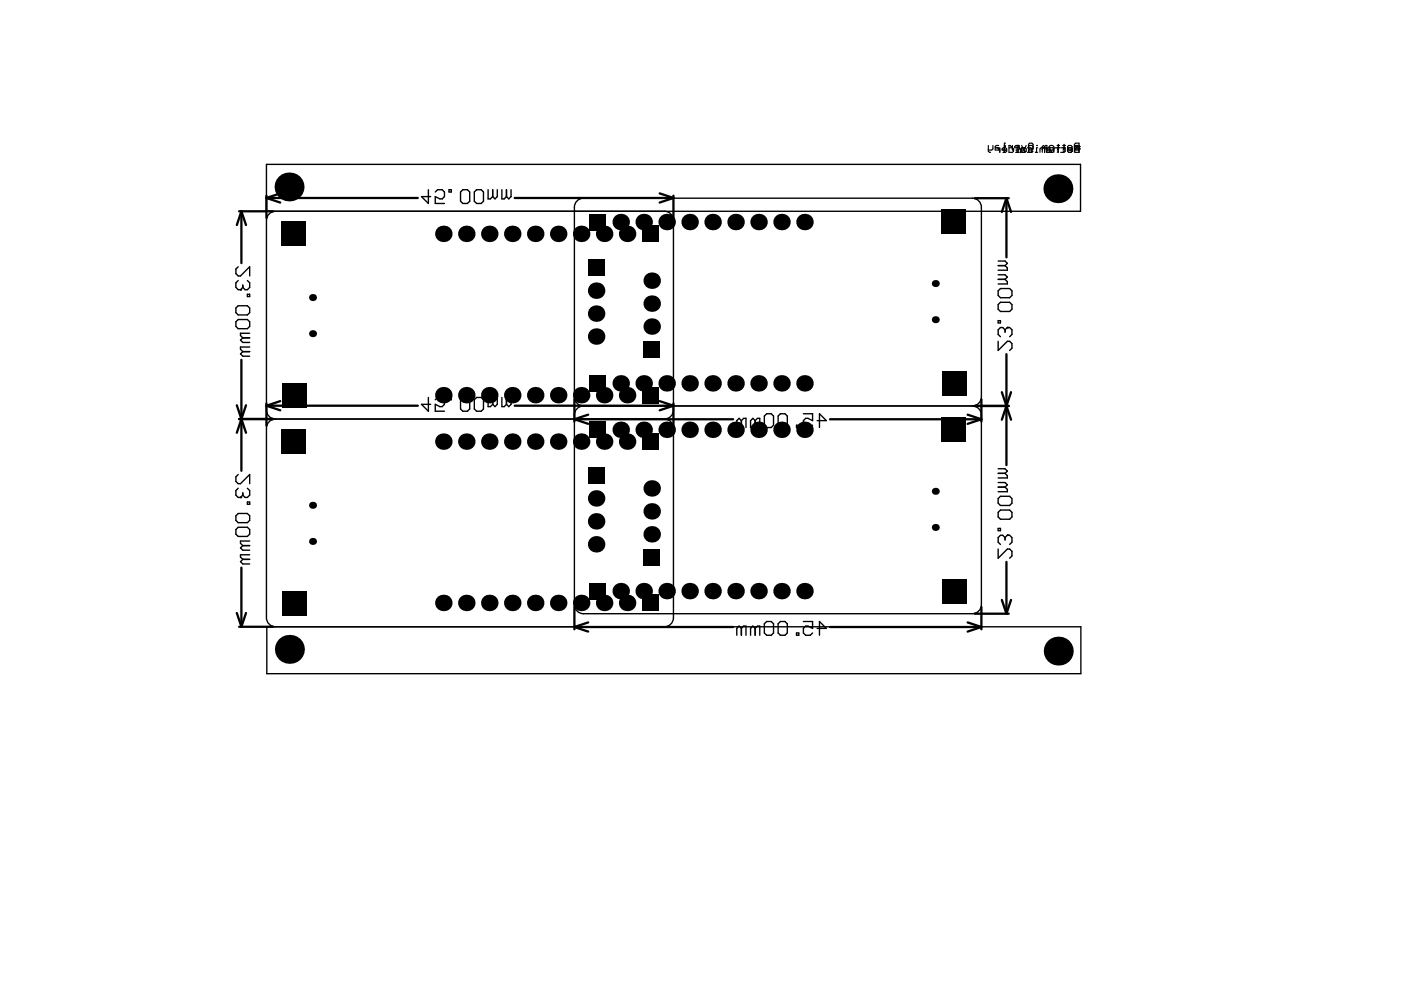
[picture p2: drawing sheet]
<svg xmlns="http://www.w3.org/2000/svg" width="297mm" height="210mm" viewBox="0 0 297 210" stroke-linecap="round" stroke-linejoin="round" font-family="sans-serif">
<g fill="none" stroke="#000" stroke-width=".24">
<path d="M209.5 30.8v1.3l.3 .2h.2M210.5 30.8v.8l-.2 .2h-.8M211.5 31.3l.5 .5M211.7 30.8h-.5l-.2 .3v.7h.7l.3-.2-.3-.3h-.7M212 31.3v1M213 30.8h.1M213 30.8l.2 .3M213.2 30.4h-.2v1.9M213.4 31.8h-.9v-.2l.2-.3h.5l.2 .3v.5l-.2 .2h-.5M213.9 30.8h.3l.7 .8v.5l-.2 .2h-.8zM213.9 31.3h.8M214.7 30.8v1"/>
<path d="M215.4 32.3h.7M215.4 31.8h.5l.2-.2v-.5l-.2-.3v1.5M215.6 30.8v1.5M216.1 30.8h-.7l-.3 .3v.2h1M216.4 31.6l.2-.3h.7l.3 .3v.5l-.3 .2h-.9zM216.4 31.8h.7M216.6 30.8l.5 1M216.8 31.3l-.2 .3v.5l.2 .2M217.1 31.8l.2 .3-.2 .2M217.6 30.8l-.5 1M217.8 31.3h.8l.2 .3M218.1 31.1l.2-.3h.5l.2 .3"/>
<path d="M218.1 30.6l.2-.2h.5l.2 .2v1l-.2 .2h-.5l-.2-.2zM218.8 31.6h-.5l-.2 .2v.3l.2 .2M218.8 31.6v.5l-.2 .2M219 32.1l-.2 .2h-1M219 31.3l-.2 .3M219.5 32.3h.5M219.8 30.8h.1M220 31.3h-.2v1M221.5 31.1l.2-.3h.3v1.5h1.2l.2-.2M221.5 31.3h-.8l-.2 .3v.7M221.5 31.1l-.3-.3-.2 .3v1.2M221.5 31.1v1.2"/>
<path d="M222 31.3h-.3l-.2 .3-.3-.3-.2 .3M222 31.6l.2-.3h1l.2 .3M222.7 31.3l-.3 .3 .5 .5-.2 .2-.3-.2v-1l.3-.3h.5l.2 .3v1.2M224.1 30.8h.5M224.1 31.3l.3 .3-.3 .2M224.4 30.6v1.7M224.4 32.1l-.3 .2M224.6 31.3h-.9l-.5 .5h-1.2M224.9 31.3h1M225.4 30.8h.5M225.6 31.3l.3 .3v.5l-.3 .2h-.7M225.6 30.6v1.5l-.2 .2"/>
<path d="M225.6 31.6l-.2 .2M226.3 31.1l.3-.3h.5l.2 .3v1l-.2 .2h-.5l-.3-.2zM226.3 31.8h1M226.6 31.8l-.3-.2 .3-.3h.5l.2 .3-.2 .2M227.8 32.1l.2 .2h.8v-1.9h-.8l-.2 .2v1.7M227.8 30.8l.5 .5 .5-.5h-.8l-.2 .3M227.8 31.6l.2 .2h.8M228 31.6l-.2 .2M228 31.6h.8M228.8 31.6h.1M228.8 31.1h.1M228.8 31.1h-.8l-.2 .2 .2 .3"/>
</g>
<g fill="#000">
<circle cx="61.3" cy="39.6" r="3.1"/>
<circle cx="94" cy="49.6" r="1.75"/>
<circle cx="98.9" cy="49.6" r="1.75"/>
<circle cx="103.7" cy="49.6" r="1.75"/>
<circle cx="108.6" cy="49.6" r="1.75"/>
<circle cx="113.5" cy="49.6" r="1.75"/>
<circle cx="118.4" cy="49.6" r="1.75"/>
<circle cx="123.2" cy="49.6" r="1.75"/>
<circle cx="128.1" cy="49.6" r="1.75"/>
<circle cx="131.6" cy="47.1" r="1.75"/>
<circle cx="133" cy="49.6" r="1.75"/>
<circle cx="136.5" cy="47.1" r="1.75"/>
<circle cx="138.2" cy="59.5" r="1.75"/>
<circle cx="141.3" cy="47.1" r="1.75"/>
<circle cx="146.2" cy="47.1" r="1.75"/>
<circle cx="151.1" cy="47.1" r="1.75"/>
<circle cx="156" cy="47.1" r="1.75"/>
<circle cx="160.8" cy="47.1" r="1.75"/>
<circle cx="165.7" cy="47.1" r="1.75"/>
<circle cx="170.6" cy="47.1" r="1.75"/>
<circle cx="224.3" cy="40" r="3.1"/>
<circle cx="66.3" cy="63.1" r=".74"/>
<circle cx="66.3" cy="70.7" r=".74"/>
<circle cx="126.4" cy="71.4" r="1.75"/>
<circle cx="126.4" cy="61.6" r="1.75"/>
<circle cx="126.4" cy="66.5" r="1.75"/>
<circle cx="138.2" cy="69.2" r="1.75"/>
<circle cx="138.2" cy="64.4" r="1.75"/>
<circle cx="198.3" cy="67.8" r=".74"/>
<circle cx="198.3" cy="60.1" r=".74"/>
<circle cx="94" cy="83.8" r="1.75"/>
<circle cx="94" cy="93.6" r="1.75"/>
<circle cx="98.9" cy="83.8" r="1.75"/>
<circle cx="98.9" cy="93.6" r="1.75"/>
<circle cx="103.7" cy="93.6" r="1.75"/>
<circle cx="103.7" cy="83.8" r="1.75"/>
<circle cx="108.6" cy="83.8" r="1.75"/>
<circle cx="108.6" cy="93.6" r="1.75"/>
<circle cx="113.5" cy="83.8" r="1.75"/>
<circle cx="113.5" cy="93.6" r="1.75"/>
<circle cx="118.4" cy="83.8" r="1.75"/>
<circle cx="118.4" cy="93.6" r="1.75"/>
<circle cx="123.2" cy="83.8" r="1.75"/>
<circle cx="123.2" cy="93.6" r="1.75"/>
<circle cx="128.1" cy="83.8" r="1.75"/>
<circle cx="128.1" cy="93.6" r="1.75"/>
<circle cx="131.6" cy="81.3" r="1.75"/>
<circle cx="131.6" cy="91.1" r="1.75"/>
<circle cx="133" cy="83.8" r="1.75"/>
<circle cx="133" cy="93.6" r="1.75"/>
<circle cx="136.5" cy="91.1" r="1.75"/>
<circle cx="136.5" cy="81.3" r="1.75"/>
<circle cx="141.3" cy="91.1" r="1.75"/>
<circle cx="141.3" cy="81.3" r="1.75"/>
<circle cx="146.2" cy="91.1" r="1.75"/>
<circle cx="146.2" cy="81.3" r="1.75"/>
<circle cx="151.1" cy="91.1" r="1.75"/>
<circle cx="151.1" cy="81.3" r="1.75"/>
<circle cx="156" cy="91.1" r="1.75"/>
<circle cx="156" cy="81.3" r="1.75"/>
<circle cx="160.8" cy="81.3" r="1.75"/>
<circle cx="160.8" cy="91.1" r="1.75"/>
<circle cx="165.7" cy="81.3" r="1.75"/>
<circle cx="165.7" cy="91.1" r="1.75"/>
<circle cx="170.6" cy="91.1" r="1.75"/>
<circle cx="170.6" cy="81.3" r="1.75"/>
<circle cx="66.3" cy="107.1" r=".74"/>
<circle cx="66.3" cy="114.8" r=".74"/>
<circle cx="126.4" cy="110.5" r="1.75"/>
<circle cx="126.4" cy="105.7" r="1.75"/>
<circle cx="126.4" cy="115.4" r="1.75"/>
<circle cx="138.2" cy="113.3" r="1.75"/>
<circle cx="138.2" cy="108.4" r="1.75"/>
<circle cx="138.2" cy="103.6" r="1.75"/>
<circle cx="198.3" cy="111.8" r=".74"/>
<circle cx="198.3" cy="104.2" r=".74"/>
<circle cx="61.4" cy="137.7" r="3.1"/>
<circle cx="94" cy="127.8" r="1.75"/>
<circle cx="98.9" cy="127.8" r="1.75"/>
<circle cx="103.7" cy="127.8" r="1.75"/>
<circle cx="108.6" cy="127.8" r="1.75"/>
<circle cx="113.5" cy="127.8" r="1.75"/>
<circle cx="118.4" cy="127.8" r="1.75"/>
<circle cx="123.2" cy="127.8" r="1.75"/>
<circle cx="128.1" cy="127.8" r="1.75"/>
<circle cx="131.6" cy="125.3" r="1.75"/>
<circle cx="133" cy="127.8" r="1.75"/>
<circle cx="136.5" cy="125.3" r="1.75"/>
<circle cx="141.3" cy="125.3" r="1.75"/>
<circle cx="146.2" cy="125.3" r="1.75"/>
<circle cx="151.1" cy="125.3" r="1.75"/>
<circle cx="156" cy="125.3" r="1.75"/>
<circle cx="160.8" cy="125.3" r="1.75"/>
<circle cx="165.7" cy="125.3" r="1.75"/>
<circle cx="170.6" cy="125.3" r="1.75"/>
<circle cx="224.4" cy="138" r="3.1"/>
</g>
<g fill="#000">
<path d="M59.7 47h5.1v5.1h-5.1z" fill-rule="evenodd"/>
<path d="M125 45.3h3.5v3.5h-3.5z" fill-rule="evenodd"/>
<path d="M124.6 55h3.5v3.5h-3.5z" fill-rule="evenodd"/>
<path d="M136.1 47.8h3.5v3.5h-3.5z" fill-rule="evenodd"/>
<path d="M199.6 44.5h5.1v5.1h-5.1z" fill-rule="evenodd"/>
<path d="M125 79.5h3.5v3.5h-3.5z" fill-rule="evenodd"/>
<path d="M136.4 72.4h3.5v3.5h-3.5z" fill-rule="evenodd"/>
<path d="M59.7 91h5.1v5.1h-5.1z" fill-rule="evenodd"/>
<path d="M59.8 81.3h5.1v5.1h-5.1z" fill-rule="evenodd"/>
<path d="M125 89.4h3.5v3.5h-3.5z" fill-rule="evenodd"/>
<path d="M124.6 99.1h3.5v3.5h-3.5z" fill-rule="evenodd"/>
<path d="M136.1 82h3.5v3.5h-3.5z" fill-rule="evenodd"/>
<path d="M136.1 91.9h3.5v3.5h-3.5z" fill-rule="evenodd"/>
<path d="M199.6 88.5h5.1v5.1h-5.1z" fill-rule="evenodd"/>
<path d="M199.7 78.8h5.1v5.1h-5.1z" fill-rule="evenodd"/>
<path d="M136.4 116.4h3.5v3.5h-3.5z" fill-rule="evenodd"/>
<path d="M59.8 125.4h5.1v5.1h-5.1z" fill-rule="evenodd"/>
<path d="M125 123.6h3.5v3.5h-3.5z" fill-rule="evenodd"/>
<path d="M136.1 126.1h3.5v3.5h-3.5z" fill-rule="evenodd"/>
<path d="M199.7 122.8h5.1v5.2h-5.1z" fill-rule="evenodd"/>
</g>
<g fill="none" stroke="#000" stroke-width=".29">
<path d="M56.5 34.9h172.6v9.9h-172.6zM50.5 56.6l-.5 .4v1l.5 .5h.5l1.9-1.9v1.9M50.5 59.5l-.5 .5v.9l.5 .5h.5M52.4 59.5l.5 .5v.9l-.5 .5h-.4l-.5-.5M58.4 44.8a1.92 1.92 0 0 0-1.9 1.9v40.2a1.92 1.92 0 0 0 1.9 1.9M90.8 40.2v2.9l-1.4-1.4h1.9M92.3 40.7l.5-.5h.9l.5 .5v1l-.5 .5h-.4l-1-.5v1.4h1.9M95.2 40.2h.5v.5h-.5zM97.6 40.7l.5-.5h1l.5 .5v2l-.5 .4h-1l-.5-.4zM100.6 40.7l.5-.5h.9l.5 .5v2l-.5 .4h-.9l-.5-.4zM103.5 40.2v2h.5l.5-.5M104.5 40.2v1.5"/>
<path d="M105.4 40.2v1.5l-.5 .5-.4-.5M106.4 40.2v2h.5l.5-.5M107.4 40.2v1.5M108.4 40.2v1.5l-.5 .5-.5-.5M140.9 44.8a1.92 1.92 0 0 1 1.9 1.9v40.2a1.92 1.92 0 0 1-1.9 1.9M211.6 59.2h1.5M211.6 58.3h1.5l.5 .4-.5 .5M211.6 56.3h1.5M211.6 55.3h1.5l.5 .5-.5 .5M213.1 56.3l.5 .5v.5h-2M213.1 59.2l.5 .5v.5h-2M50 65.3l.5-.5h1.9l.5 .5v1l-.5 .5h-1.9l-.5-.5z"/>
<path d="M50 68.2l.5-.5h1.9l.5 .5v1l-.5 .5h-1.9l-.5-.5zM51 61.4h.1M51.5 60.9l-.5 .5M51.5 60.4v.5M51.5 71.6h1.4M51.5 71.6l-.5 .5 .5 .5h1.4M51.5 74.6h1.4M51.5 74.6l-.5 .4 .5 .5h1.4M52.4 62.4h.5v.5h-.5zM52.9 70.7h-1.9v.4l.5 .5M52.9 73.6h-1.9v.5l.5 .5M211.6 61.7l.5-.5h2l.5 .5v.9l-.5 .5h-2l-.5-.5z"/>
<path d="M211.6 64.6l.5-.5h2l.5 .5v1l-.5 .4h-2l-.5-.4zM211.6 68h.5v.5h-.5zM211.6 72.4v1.9l2-1.9h.5l.5 .4v1l-.5 .5M213.1 69.9l-.5-.5h-.5l-.5 .5v1l.5 .5M213.1 69.9v.5M213.6 69.4h.1M213.6 69.4h.5l.5 .5v1l-.5 .5M213.6 69.4l-.5 .5M58.4 88.8a1.92 1.92 0 0 0-1.9 2v40.2a1.92 1.92 0 0 0 1.9 1.9M58.4 88.8h82.5M90.8 84.3v2.9l-1.4-1.5h1.9M92.3 84.8l.5-.5h.9l.5 .5v.9l-.5 .5h-.4l-1-.5v1.5h1.9"/>
<path d="M95.2 84.3h.5v.5h-.5zM97.6 84.8l.5-.5h1l.5 .5v1.9l-.5 .5h-1l-.5-.5zM100.6 84.8l.5-.5h.9l.5 .5v1.9l-.5 .5h-.9l-.5-.5zM103.5 84.3v1.9h.5l.5-.5M104.5 84.3v1.4M105.4 84.3v1.4l-.5 .5-.4-.5M106.4 84.3v1.9h.5l.5-.5M107.4 84.3v1.4M108.4 84.3v1.4l-.5 .5-.5-.5M123.7 86.1a1.92 1.92 0 0 0-1.9 1.9v40.2a1.92 1.92 0 0 0 1.9 1.9h82.5a1.92 1.92 0 0 0 1.9-1.9v-40.2a1.92 1.92 0 0 0-1.9-1.9M123.7 86.1a1.92 1.92 0 0 1-1.9-1.9v-40.3a1.92 1.92 0 0 1 1.9-1.9h82.5a1.92 1.92 0 0 1 1.9 1.9v40.3a1.92 1.92 0 0 1-1.9 1.9M123.7 86.1h82.5"/>
<path d="M140.9 88.8a1.92 1.92 0 0 1 1.9 2v40.2a1.92 1.92 0 0 1-1.9 1.9M157.2 89.2l.5-.5h.5v1.9M157.2 89.2v1.4M157.2 89.2l-.5-.5-.5 .5v1.4M160.1 89.2l.5-.5h.5v1.9M160.1 89.2v1.4M160.1 89.2l-.5-.5-.5 .5v1.4M162.1 88.2l.4-.5h1l.5 .5v2l-.5 .4h-1l-.4-.4zM165 88.2l.5-.5h.9l.5 .5v2l-.5 .4h-.9l-.5-.4zM168.9 90.2h.5v.4h-.5zM170.3 87.7h2v1.5l-1-.5h-.5l-.5 .5v1l.5 .4h1l.5-.4M173.3 89.2h1.9l-1.5-1.5v2.9"/>
<path d="M211.6 99.4h1.5l.5 .5-.5 .5M50 109.4l.5-.5h1.9l.5 .5v.9l-.5 .5h-1.9l-.5-.5zM50 112.3l.5-.5h1.9l.5 .5v1l-.5 .4h-1.9l-.5-.4zM50.5 100.6l-.5 .5v1l.5 .5h.5l1.9-2v2M50.5 103.5l-.5 .5v1l.5 .5h.5M51 105.5h.1M51.5 104.5v.5M51.5 105l-.5 .5M51.5 115.7h1.4M51.5 115.7l-.5 .5 .5 .5h1.4M51.5 118.6h1.4M51.5 118.6l-.5 .5 .5 .5h1.4"/>
<path d="M52.4 103.5l.5 .5v1l-.5 .5h-.4l-.5-.5M52.4 106.4h.5v.5h-.5zM52.9 114.7h-1.9v.5l.5 .5M52.9 117.6h-1.9v.5l.5 .5M211.6 105.7l.5-.5h2l.5 .5v1l-.5 .5h-2l-.5-.5zM211.6 108.6l.5-.5h2l.5 .5v1l-.5 .5h-2l-.5-.5zM211.6 112h.5v.5h-.5zM211.6 116.4v2l2-2h.5l.5 .5v1l-.5 .5M211.6 103.3h1.5M211.6 102.3h1.5l.5 .5-.5 .5M211.6 100.4h1.5M213.1 114l-.5-.5h-.5l-.5 .5v1l.5 .4"/>
<path d="M213.1 114v.5M213.1 103.3l.5 .5v.5h-2M213.1 100.4l.5 .4v.5h-2M213.6 113.5h.1M213.6 113.5h.5l.5 .5v1l-.5 .4M213.6 113.5l-.5 .5M56.6 132.9h172.6v9.9h-172.6zM157.2 133.2l.5-.5h.5v2M157.2 133.2v1.5M157.2 133.2l-.5-.5-.5 .5v1.5M160.1 133.2l.5-.5h.5v2M160.1 133.2v1.5"/>
<path d="M160.1 133.2l-.5-.5-.5 .5v1.5M162.1 132.3l.4-.5h1l.5 .5v1.9l-.5 .5h-1l-.4-.5zM165 132.3l.5-.5h.9l.5 .5v1.9l-.5 .5h-.9l-.5-.5zM168.9 134.2h.5v.5h-.5zM170.3 131.8h2v1.4l-1-.5h-.5l-.5 .5v1l.5 .5h1l.5-.5M173.3 133.2h1.9l-1.5-1.4v2.9"/>
</g>
<g fill="none" stroke="#000" stroke-width=".49">
<path d="M50.7 44.8h7.2M51.2 44.8v11M51.2 44.8l1 2.9M51.2 44.8l-1 2.9M56.5 41.5v4.7M56.5 42h32.1M56.5 42l2.9 .9M59.4 41l-2.9 1M109.1 42h33.7M139.9 41l2.9 1M142.8 41.5v4.7M142.8 42l-2.9 .9"/>
<path d="M206.6 42h7.3M213.4 42v12.6M213.4 42l1 2.9M213.4 42l-1 2.9M51.2 76.3v23.5M213.4 75.1v23.5M50.2 85.9l2 5.9M50.7 88.8h7.2M52.2 85.9l-2 5.9M56.5 85.5v4.8M56.5 86h32.1M56.5 86l2.9 1"/>
<path d="M59.4 85l-2.9 1M109.1 86h33.7M121.8 84.6v4.8M121.8 88.9h33.6M121.8 88.9l2.9 1M124.7 87.9l-2.9 1M139.9 85l2.9 1M142.8 85.5v4.8M142.8 86l-2.9 1M176 88.9h32.1M205.2 87.9l2.9 1M206.6 86.1h7.3"/>
<path d="M208.1 84.6v4.8M208.1 88.9l-2.9 1M212.4 83.2l2 5.8M214.4 83.2l-2 5.8M213.4 119.1v11M50.2 130l1 2.9M50.7 132.9h7.2M51.2 120.4v12.5M52.2 130l-1 2.9M121.8 128.7v4.7M121.8 132.9h33.6M121.8 132.9l2.9 1"/>
<path d="M124.7 132l-2.9 .9M176 132.9h32.1M205.2 132l2.9 .9M206.6 130.1h7.3M208.1 128.7v4.7M208.1 132.9l-2.9 1M212.4 127.2l1 2.9M214.4 127.2l-1 2.9"/>
</g>
</svg>
